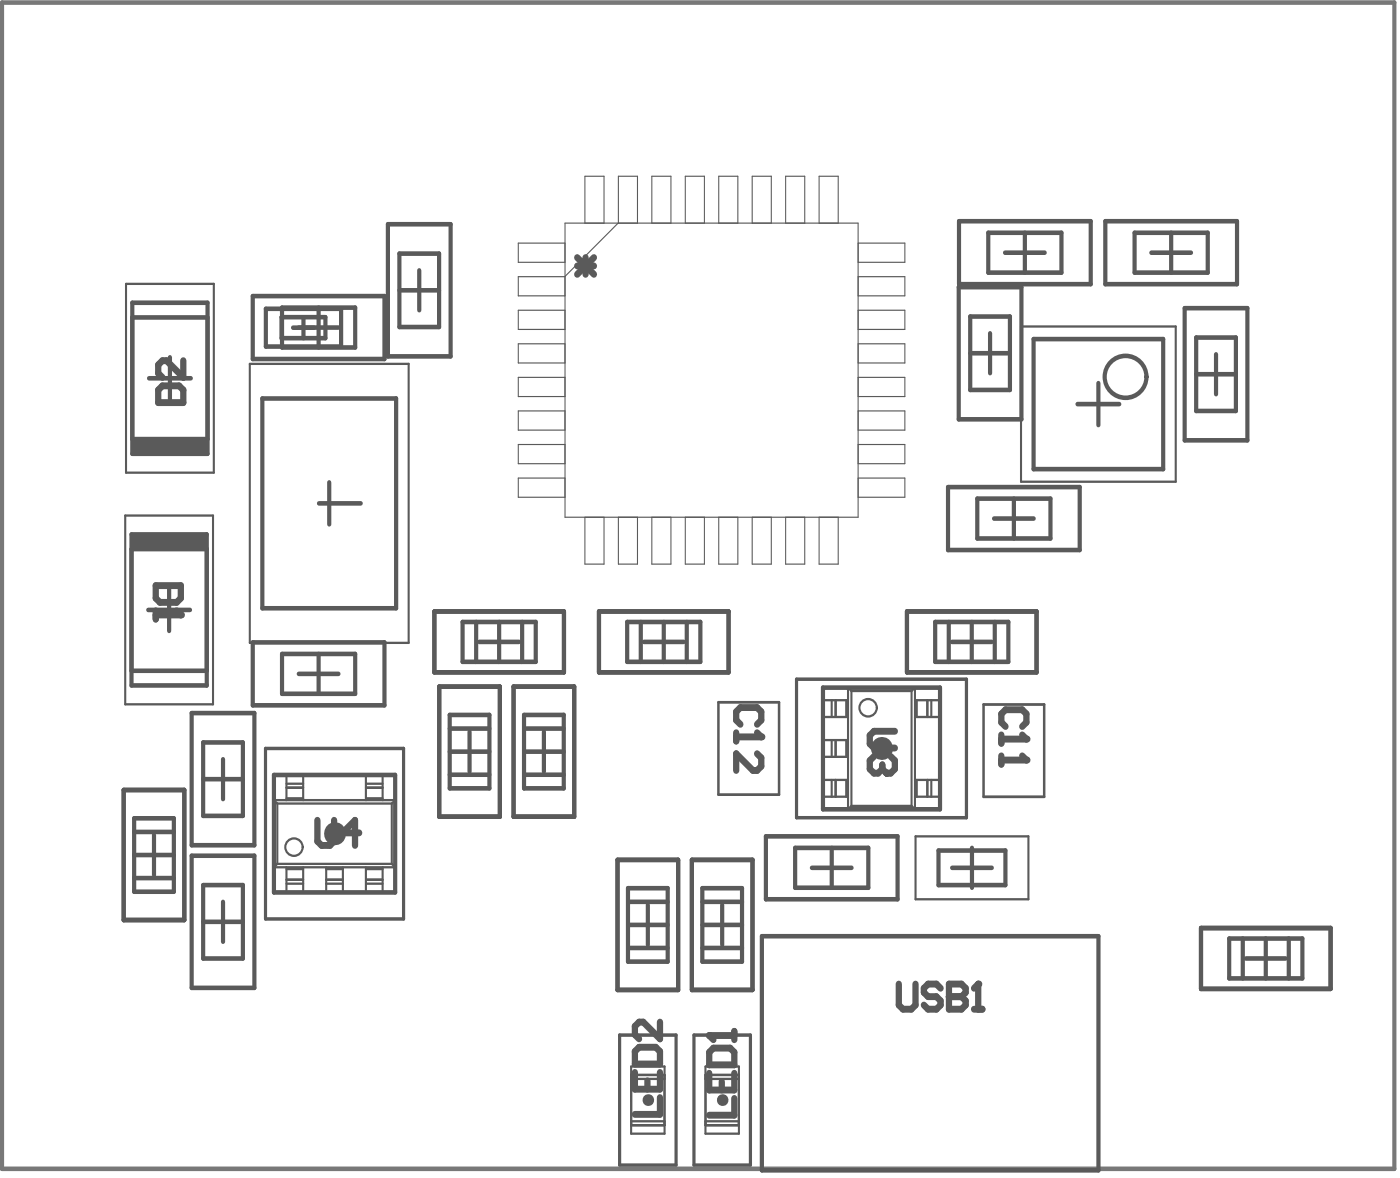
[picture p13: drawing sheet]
<svg xmlns="http://www.w3.org/2000/svg" width="111mm" height="93mm" viewBox="0 0 111 93" stroke-linecap="round" stroke-linejoin="round" font-family="sans-serif">
<g fill="none" stroke="#5a5a5a" stroke-width=".35">
<path d="M30.8 17.8h5v10.5h-5zM76.1 17.6h10.5v5h-10.5zM81.3 18.5v3.1M87.7 17.6h10.5v5h-10.5zM93 18.5v3.1M11.8 30h3.3M13.5 28.4v3.3M20.1 23.5h10.4v5h-10.4zM21.1 24.5h6v3h-6zM24.1 25.2v1.6M25.3 24.4v3.2M25.3 39.9h3.3"/>
<path d="M26.1 38.3v3.3M26.9 26h-3.6M31.7 23h3.2M33.3 21.5v3.1M75.2 38.7h10.5v5h-10.5zM76.1 22.8h5v10.5h-5zM77 28h3.2M78.6 26.5v3.1M79.8 20.1h3.1M80.5 39.6v3.1M85.5 32.1h3.3M87.2 30.4v3.3"/>
<path d="M91.4 20.1h3.1M94 24.5h5v10.4h-5zM94.9 29.7h3.2M96.5 28.1v3.2M11.8 48.4h3.3M13.4 46.7v3.4M15.2 56.6h5v10.5h-5zM20.1 51h10.4v5h-10.4zM23.7 53.5h3.2M25.3 51.9v3.2M34.5 48.5h10.3v4.9h-10.3zM34.9 54.5h4.8v10.3h-4.8z"/>
<path d="M35.7 59.7h3.1M37.3 58.1v3.1M38 50.9h3.2M39.6 49.4v3.1M40.8 54.5h4.8v10.3h-4.8zM41.6 59.7h3.1M43.2 58.1v3.1M47.5 48.5h10.3v4.9h-10.3zM51.1 50.9h3.2M52.7 49.4v3.1M72 48.5h10.3v4.9h-10.3zM75.6 50.9h3.1"/>
<path d="M77.1 49.4v3.1M78.9 41.2h3.2M9.8 62.7h4.8v10.3h-4.8zM10.6 67.9h3.2M12.2 66.3v3.1M15.2 67.9h5v10.5h-5zM16.1 73.2h3.2M16.1 61.8h3.2M17.7 60.3v3.1M17.7 71.6v3.1M49 68.2h4.8v10.4h-4.8zM49.8 73.4h3.2"/>
<path d="M51.4 71.8v3.2M54.9 68.2h4.8v10.4h-4.8zM55.7 73.4h3.2M57.3 71.8v3.2M60.8 66.4h10.4v5h-10.4zM64.4 68.9h3.2M66 67.3v3.2M75.6 68.9h3.1M77.2 67.3v3.2M95.3 73.7h10.3v4.8h-10.3zM98.9 76.1h3.1M100.5 74.5v3.1"/>
</g>
<path d="M21.1 59.4h10.9v13.5h-10.9zM63.2 53.9h13.5v11h-13.5zM49.2 82.1h4.5v10.4h-4.5zM55.1 82.1h4.5v10.4h-4.5z" fill="none" stroke="#5a5a5a" stroke-width=".26"/>
<path d="M10 22.5h7v15h-7zM19.8 28.9h12.6v22.1h-12.6zM81 25.9h12.3v12.3h-12.3zM9.9 40.9h7v15h-7zM72.7 66.4h8.9v5h-8.9z" fill="none" stroke="#5a5a5a" stroke-width=".17"/>
<g fill="#5a5a5a">
<circle cx="26.6" cy="66.2" r=".87"/>
<circle cx="51.4" cy="87.3" r=".44"/>
<circle cx="57.3" cy="87.3" r=".44"/>
<circle cx="70" cy="59.4" r=".87"/>
</g>
<path d="M.2 .2h110.5v92.6h-110.5z" fill="none" stroke="#787878" stroke-width=".35"/>
<g fill="none" stroke="#5a5a5a" stroke-width=".35">
<path d="M78.4 18.5h5.9v3.1h-5.9zM90.1 18.5h5.8v3.1h-5.8zM10.5 24h6v12h-6zM22.4 24.4h5.8v3.2h-5.8zM31.7 20.1h3.2v5.9h-3.2zM77 25.1h3.2v5.8h-3.2zM77.6 39.6h5.8v3.1h-5.8zM94.9 26.8h3.2v5.8h-3.2zM10.4 42.4h6v12h-6zM16.1 58.9h3.2v5.8h-3.2zM22.4 51.9h5.8v3.2h-5.8zM34.5 48.5h10.3v4.9h-10.3z"/>
<path d="M34.9 54.5h4.8v10.3h-4.8zM40.8 54.5h4.8v10.3h-4.8zM47.5 48.5h10.3v4.9h-10.3zM65.3 54.6h9.3v9.6h-9.3zM72 48.5h10.3v4.9h-10.3zM9.8 62.7h4.8v10.3h-4.8zM16.1 70.2h3.2v5.9h-3.2zM21.7 61.5h9.7v9.3h-9.7zM49 68.2h4.8v10.4h-4.8zM54.9 68.2h4.8v10.4h-4.8zM60.5 74.3h26.7v18.6h-26.7zM63.1 67.3h5.8v3.2h-5.8z"/>
<path d="M74.5 67.5h5.3v2.7h-5.3zM95.3 73.7h10.3v4.8h-10.3z"/>
</g>
<path d="M57 55.7h4.8v7.4h-4.8zM78.1 55.9h4.8v7.3h-4.8z" fill="none" stroke="#5a5a5a" stroke-width=".21"/>
<g fill="#5a5a5a">
<path d="M10.4 42.4h6v1.2h-6z" fill-rule="evenodd"/>
<path d="M10.5 34.8h6v1.2h-6z" fill-rule="evenodd"/>
</g>
<path d="M58.4 58.1v.7M58.4 58.5h2M58.8 57.5l-.4-.3v-.7l.4-.3h1.3l.3 .3v.7l-.3 .3" fill="none" stroke="#5a5a5a" stroke-width=".52"/>
<circle cx="60.4" cy="58.5" r=".26" fill="#5a5a5a"/>
<path d="M60.1 58.1l.3 .4M60.1 59.8l.3 .3v.7l-.3 .3h-.3l-1.4-1.3v1.3M79.5 58.3v.7M79.5 58.7h2M79.8 57.7l-.3-.4v-.6l.3-.4h1.3l.4 .4v.6l-.4 .4" fill="none" stroke="#5a5a5a" stroke-width=".52"/>
<circle cx="81.5" cy="58.7" r=".26" fill="#5a5a5a"/>
<path d="M79.5 60v.7M81.1 58.3l.4 .4M79.5 60.3h2" fill="none" stroke="#5a5a5a" stroke-width=".52"/>
<circle cx="81.5" cy="60.3" r=".26" fill="#5a5a5a"/>
<path d="M12.4 46.5h2v1l-.4 .3h-1.3l-.3-.3zM12.4 48.5v.6M12.4 48.8h2M81.1 60l.4 .3" fill="none" stroke="#5a5a5a" stroke-width=".52"/>
<circle cx="14.4" cy="48.8" r=".26" fill="#5a5a5a"/>
<path d="M12.9 30.6h1.3l.4 .4v1h-2v-1zM14.6 28.6v1.4l-1.4-1.4h-.3l-.3 .4v.6l.3 .4M14 48.5l.4 .3M71 58h-1.6l-.4 .4v.6l.4 .4h1.6M70.7 60l.3 .4v.6l-.3 .4h-.3" fill="none" stroke="#5a5a5a" stroke-width=".52"/>
<circle cx="70.4" cy="61.4" r=".26" fill="#5a5a5a"/>
<g fill="none" stroke="#5a5a5a" stroke-width=".52">
<path d="M69.4 60l-.4 .4v.6l.4 .4h.3l.3-.4M70 61l.4 .4M70 60.7v.3M50.4 85.1v1.3h2v-1.3M50.7 83.1h1.4l.3 .3v1h-2v-1zM51.4 85.8v.6M52.4 87.1v1.3h-2M52.4 81.1v1.3l-1.3-1.3h-.4l-.3 .3v.7l.3 .3M56.3 85.2v1.3h2v-1.3M56.3 82.2h2M56.6 83.2h1.4l.3 .3v1h-2v-1zM57.3 85.8v.7"/>
<path d="M58.3 87.2v1.3h-2M58.3 81.8v.7"/>
</g>
<circle cx="56.3" cy="82.2" r=".26" fill="#5a5a5a"/>
<path d="M25.2 65.1v1.7l.3 .3h.7l.3-.3v-1.7M28.5 66.1h-1.3l1-1v2M71.3 78.1v1.7l.4 .3h.6l.4-.3v-1.7M74.7 78.4l-.4-.3h-.6l-.4 .3v.4l.4 .3h.6l.4 .3v.4l-.4 .3h-.6l-.4-.3M75.3 78.1v2h1l.4-.3v-.4l-.4-.3h-1M56.3 82.2l.3 .3" fill="none" stroke="#5a5a5a" stroke-width=".52"/>
<circle cx="75.3" cy="79.1" r=".26" fill="#5a5a5a"/>
<path d="M75.3 78.1h1l.4 .3v.4l-.4 .3h-1M77.6 78.1v2M77.3 80.1h.7" fill="none" stroke="#5a5a5a" stroke-width=".52"/>
<circle cx="77.6" cy="78.1" r=".26" fill="#5a5a5a"/>
<path d="M45.8 20.4l1.3 1.4M45.8 21.1h1.3M46.5 20.4v1.4M47.1 20.4l-1.3 1.4M77.6 78.1l-.3 .3" fill="none" stroke="#5a5a5a" stroke-width=".52"/>
<g fill="none" stroke="#5a5a5a" stroke-width=".35">
<path d="M10.5 25.2h6v9.6h-6zM20.8 31.6h10.6v16.7h-10.6zM22.3 25.2h3.5v1.6h-3.5zM82 26.9h10.3v10.3h-10.3zM10.4 43.6h6v9.6h-6zM35.7 56.7h3.1v5.9h-3.1zM35.7 57.8h3.1M36.7 49.4h5.8v3.1h-5.8zM37.8 49.4v3.1M41.4 49.4v3.1M41.6 56.7h3.1v5.9h-3.1zM41.6 57.8h3.1"/>
<path d="M49.8 49.4h5.8v3.1h-5.8zM50.9 49.4v3.1M54.5 49.4v3.1M74.2 49.4h5.8v3.1h-5.8zM75.3 49.4v3.1M79 49.4v3.1M10.6 69.7h3.2M10.6 64.9h3.2v5.9h-3.2zM10.6 66h3.2M35.7 61.5h3.1M41.6 61.5h3.1M49.8 70.5h3.2v5.8h-3.2z"/>
<path d="M49.8 71.6h3.2M49.8 75.2h3.2M55.7 70.5h3.2v5.8h-3.2zM55.7 71.6h3.2M55.7 75.2h3.2M97.6 74.5h5.8v3.1h-5.8zM98.6 74.5v3.1M102.3 74.5v3.1"/>
<circle cx="89.3" cy="29.9" r="1.66"/>
</g>
<g fill="none" stroke="#5a5a5a" stroke-width=".17">
<path d="M66 55.6v1.3M66 58.7v1.4M66.3 55.6v1.3M66.3 58.7v1.4M67.2 55.6v1.3M67.2 58.7v1.4M67.3 58.7h-2v1.4h2M67.3 55.6h-2v1.3h2M67.3 54.6l.3 .2M67.3 54.6v9.6M67.3 54.6h5.3M67.6 54.8v9.2"/>
<path d="M67.6 54.8h4.8M72.4 54.8v9.2M72.6 55.6h2v1.3h-2M72.6 54.6l-.2 .2M72.6 54.6v9.6M72.8 55.6v1.3M73.6 55.6v1.3M73.9 55.6v1.3M21.7 63.5l.3 .3M21.7 63.5v5.3M21.7 68.8h9.7M21.7 63.5h9.7"/>
<path d="M22 68.6l-.3 .2M22 63.8v4.8M22 68.6h9.1M22 63.8h9.1M22.7 63.5v-2h1.4v2M22.7 68.8v2h1.4v-2M22.7 69h1.4M22.7 69.8h1.4M22.7 70.1h1.4M22.7 63.4h1.4M22.7 62.5h1.4M22.7 62.2h1.4"/>
<path d="M25.9 68.8v2h1.3v-2M25.9 69h1.3M25.9 69.8h1.3M25.9 70.1h1.3M29 63.5v-2h1.4v2M29 68.8v2h1.4v-2M29 69h1.4M29 69.8h1.4M29 70.1h1.4M29 63.4h1.4M29 62.5h1.4M29 62.2h1.4"/>
<path d="M31.1 68.6l.3 .2M31.1 63.8v4.8M31.4 63.5l-.3 .3M31.4 63.5v5.3M66 61.9v1.3M66.3 61.9v1.3M67.2 61.9v1.3M67.3 61.9h-2v1.3h2M67.3 64.2h5.3M67.6 64l-.3 .2M67.6 64h4.8M72.4 64l.2 .2"/>
<path d="M72.6 61.9h2v1.3h-2M72.8 61.9v1.3M73.6 61.9v1.3M73.9 61.9v1.3M50.1 84.6h2.7v5.4h-2.7zM50.1 89h2.6M50.1 85.6h2.6M52.8 85.3h-2.7v4h2.7M56 84.6h2.7v5.4h-2.7zM56 89h2.6M56 85.6h2.6M58.7 85.3h-2.7v4h2.7"/>
<circle cx="68.9" cy="56.2" r=".69"/>
<circle cx="23.3" cy="67.2" r=".69"/>
</g>
<g fill="none" stroke="#5a5a5a" stroke-width=".09">
<path d="M44.8 19.3h-3.7v1.5h3.7M44.8 17.7h23.3v23.3h-23.3zM46.4 17.7v-3.7h1.5v3.7M49.1 17.7l-4.3 4.2M49.1 17.7v-3.7h1.5v3.7M51.7 17.7v-3.7h1.6v3.7M54.4 17.7v-3.7h1.5v3.7M57 17.7v-3.7h1.6v3.7M59.7 17.7v-3.7h1.5v3.7M62.4 17.7v-3.7h1.5v3.7M65 17.7v-3.7h1.5v3.7M68.1 19.3h3.7v1.5h-3.7"/>
<path d="M44.8 22h-3.7v1.5h3.7M44.8 24.6h-3.7v1.5h3.7M44.8 27.3h-3.7v1.5h3.7M44.8 29.9h-3.7v1.6h3.7M44.8 32.6h-3.7v1.5h3.7M44.8 35.3h-3.7v1.5h3.7M44.8 37.9h-3.7v1.6h3.7M68.1 22h3.7v1.5h-3.7M68.1 24.6h3.7v1.5h-3.7M68.1 27.3h3.7v1.5h-3.7M68.1 29.9h3.7v1.6h-3.7M68.1 32.6h3.7v1.5h-3.7"/>
<path d="M68.1 35.3h3.7v1.5h-3.7M68.1 37.9h3.7v1.6h-3.7M46.4 41v3.8h1.5v-3.8M49.1 41v3.8h1.5v-3.8M51.7 41v3.8h1.6v-3.8M54.4 41v3.8h1.5v-3.8M57 41v3.8h1.6v-3.8M59.7 41v3.8h1.5v-3.8M62.4 41v3.8h1.5v-3.8M65 41v3.8h1.5v-3.8"/>
</g>
</svg>
